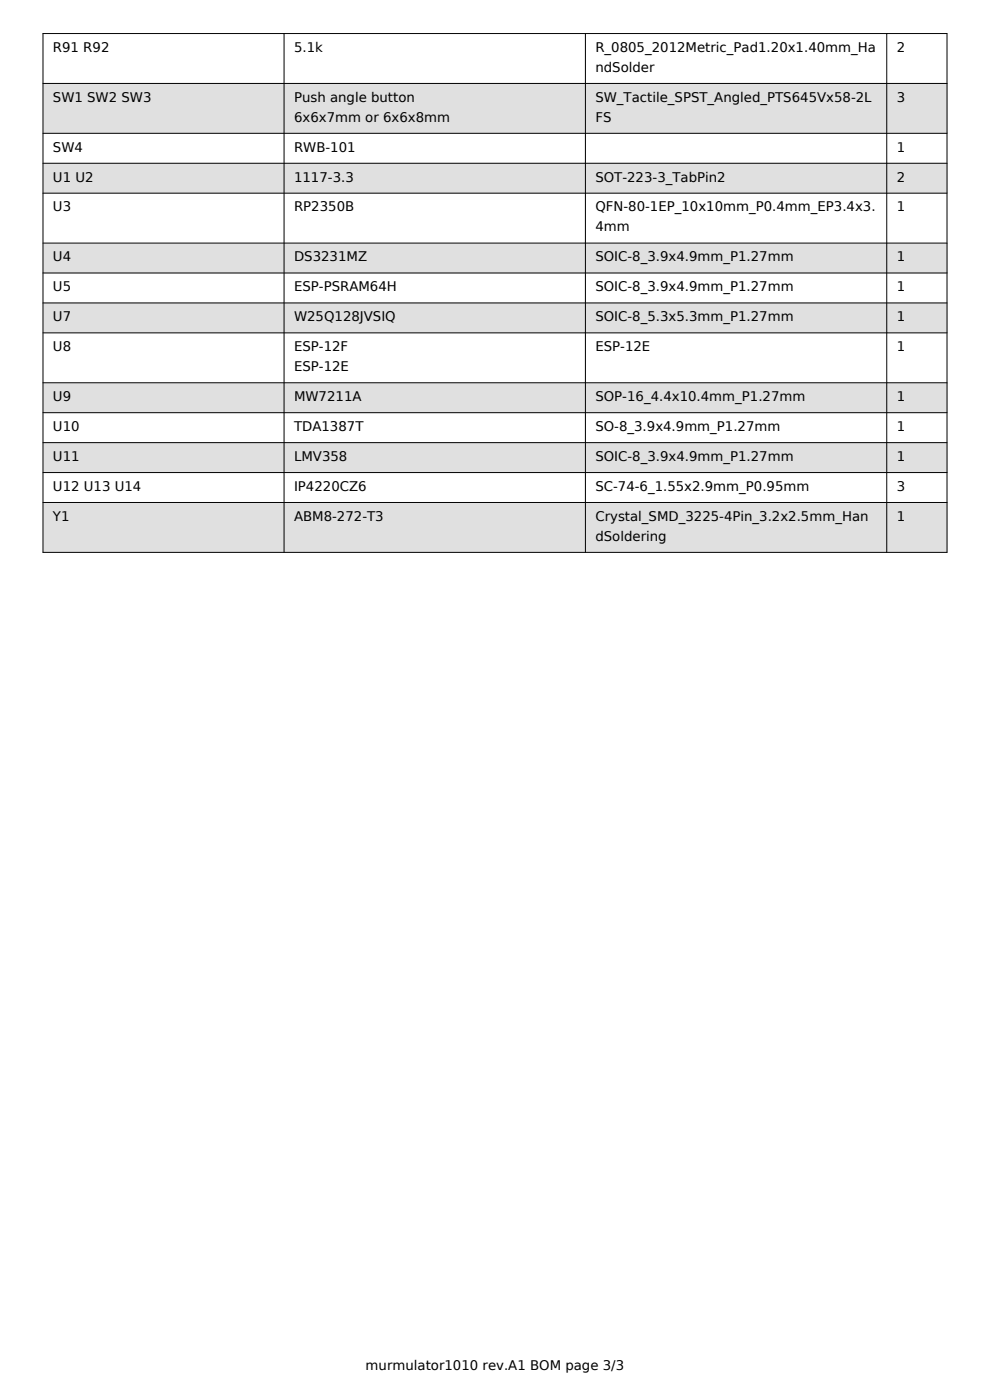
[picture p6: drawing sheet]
<svg xmlns="http://www.w3.org/2000/svg" width="210mm" height="297mm" viewBox="0 0 210 297" stroke-linecap="round" stroke-linejoin="round" font-family="sans-serif">
<defs><g id="words">
<g font-size="2.8">
<text x="11.2" y="11">R91 R92</text>
<text x="62.4" y="11">5.1k</text>
<text x="126.3" y="11">R_0805_2012Metric_Pad1.20x1.40mm_Ha</text>
<text x="190.2" y="11">2</text>
<text x="126.3" y="15.2">ndSolder</text>
<text x="11.2" y="21.6">SW1 SW2 SW3</text>
<text x="62.4" y="21.6">Push angle button</text>
<text x="126.3" y="21.6">SW_Tactile_SPST_Angled_PTS645Vx58-2L</text>
<text x="190.2" y="21.6">3</text>
<text x="62.4" y="25.8">6x6x7mm or 6x6x8mm</text>
<text x="126.3" y="25.8">FS</text>
<text x="11.2" y="32.2">SW4</text>
<text x="62.4" y="32.2">RWB-101</text>
<text x="190.2" y="32.2">1</text>
<text x="11.2" y="38.5">U1 U2</text>
<text x="62.4" y="38.5">1117-3.3</text>
<text x="126.3" y="38.5">SOT-223-3_TabPin2</text>
<text x="190.2" y="38.5">2</text>
<text x="11.2" y="44.9">U3</text>
<text x="62.4" y="44.9">RP2350B</text>
<text x="126.3" y="44.9">QFN-80-1EP_10x10mm_P0.4mm_EP3.4x3.</text>
<text x="190.2" y="44.9">1</text>
<text x="126.3" y="49.1">4mm</text>
<text x="11.2" y="55.4">U4</text>
<text x="62.4" y="55.4">DS3231MZ</text>
<text x="126.3" y="55.4">SOIC-8_3.9x4.9mm_P1.27mm</text>
<text x="190.2" y="55.4">1</text>
<text x="11.2" y="61.8">U5</text>
<text x="62.4" y="61.8">ESP-PSRAM64H</text>
<text x="126.3" y="61.8">SOIC-8_3.9x4.9mm_P1.27mm</text>
<text x="190.2" y="61.8">1</text>
<text x="11.2" y="68.1">U7</text>
<text x="62.4" y="68.1">W25Q128JVSIQ</text>
<text x="126.3" y="68.1">SOIC-8_5.3x5.3mm_P1.27mm</text>
<text x="190.2" y="68.1">1</text>
<text x="11.2" y="74.5">U8</text>
<text x="62.4" y="74.5">ESP-12F</text>
<text x="126.3" y="74.5">ESP-12E</text>
<text x="190.2" y="74.5">1</text>
<text x="62.4" y="78.7">ESP-12E</text>
<text x="11.2" y="85.1">U9</text>
<text x="62.4" y="85.1">MW7211A</text>
<text x="126.3" y="85.1">SOP-16_4.4x10.4mm_P1.27mm</text>
<text x="190.2" y="85.1">1</text>
<text x="11.2" y="91.4">U10</text>
<text x="62.4" y="91.4">TDA1387T</text>
<text x="126.3" y="91.4">SO-8_3.9x4.9mm_P1.27mm</text>
<text x="190.2" y="91.4">1</text>
<text x="11.2" y="97.8">U11</text>
<text x="62.4" y="97.8">LMV358</text>
<text x="126.3" y="97.8">SOIC-8_3.9x4.9mm_P1.27mm</text>
<text x="190.2" y="97.8">1</text>
<text x="11.2" y="104.1">U12 U13 U14</text>
<text x="62.4" y="104.1">IP4220CZ6</text>
<text x="126.3" y="104.1">SC-74-6_1.55x2.9mm_P0.95mm</text>
<text x="190.2" y="104.1">3</text>
<text x="11.2" y="110.5">Y1</text>
<text x="62.4" y="110.5">ABM8-272-T3</text>
<text x="126.3" y="110.5">Crystal_SMD_3225-4Pin_3.2x2.5mm_Han</text>
<text x="190.2" y="110.5">1</text>
<text x="126.3" y="114.7">dSoldering</text>
<text x="77.6" y="290.6">murmulator1010 rev.A1 BOM page 3/3</text>
</g>
</g></defs>
<path d="M9.1 17.7h191.8v10.6h-191.8z" fill-rule="evenodd" fill="#e0e0e0"/>
<path d="M9.1 28.3h191.8v6.3h-191.8z" fill-rule="evenodd" fill="#fff"/>
<path d="M9.1 34.6h191.8v6.4h-191.8z" fill-rule="evenodd" fill="#e0e0e0"/>
<path d="M9.1 41h191.8v10.6h-191.8z" fill-rule="evenodd" fill="#fff"/>
<path d="M9.1 51.6h191.8v6.3h-191.8z" fill-rule="evenodd" fill="#e0e0e0"/>
<path d="M9.1 57.9h191.8v6.4h-191.8z" fill-rule="evenodd" fill="#fff"/>
<path d="M9.1 64.3h191.8v6.3h-191.8z" fill-rule="evenodd" fill="#e0e0e0"/>
<path d="M9.1 70.6h191.8v10.6h-191.8z" fill-rule="evenodd" fill="#fff"/>
<path d="M9.1 81.2h191.8v6.4h-191.8z" fill-rule="evenodd" fill="#e0e0e0"/>
<path d="M9.1 87.6h191.8v6.3h-191.8z" fill-rule="evenodd" fill="#fff"/>
<path d="M9.1 93.9h191.8v6.4h-191.8z" fill-rule="evenodd" fill="#e0e0e0"/>
<path d="M9.1 100.3h191.8v6.3h-191.8z" fill-rule="evenodd" fill="#fff"/>
<path d="M9.1 106.6h191.8v10.6h-191.8z" fill-rule="evenodd" fill="#e0e0e0"/>
<g fill="none" stroke="#000" stroke-width=".21">
<path d="M9.1 7.1h191.8v110.1h-191.8zM9.1 17.7h191.8M60.3 7.1v110.1M124.2 7.1v110.1M188.1 7.1v110.1M9.1 28.3h191.8M9.1 34.6h191.8M9.1 41h191.8M9.1 51.6h191.8M9.1 57.9h191.8M9.1 64.3h191.8M9.1 70.6h191.8"/>
<path d="M9.1 81.2h191.8M9.1 87.6h191.8M9.1 93.9h191.8M9.1 100.3h191.8M9.1 106.6h191.8"/>
</g>
<use href="#words"/>
</svg>
